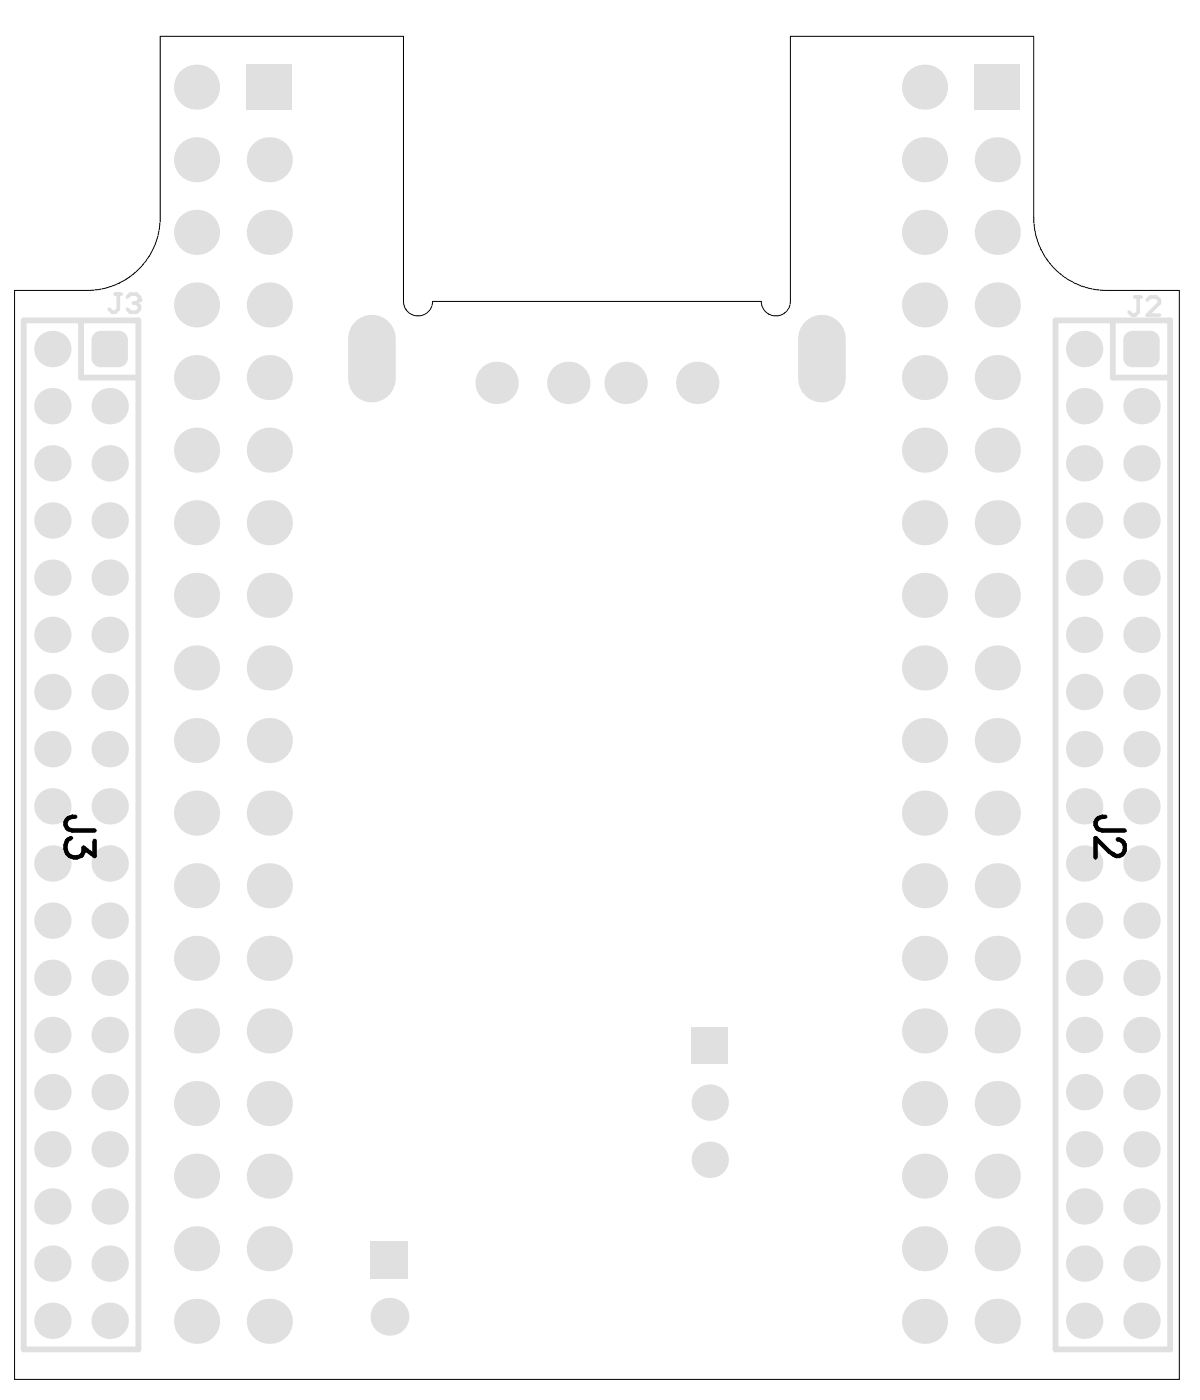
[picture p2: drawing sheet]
<svg xmlns="http://www.w3.org/2000/svg" width="69mm" height="81mm" viewBox="0 0 69 81" stroke-linecap="round" stroke-linejoin="round" font-family="sans-serif">
<path d="M9.3 2.1h14.1v15.4a.84 .84 0 0 0 .8 .8 .84 .84 0 0 0 .9-.8h19a.84 .84 0 0 0 .8 .8 .84 .84 0 0 0 .9-.8v-15.4h14.1v10.5a4.2 4.2 0 0 0 4.2 4.2h4.2v63.1h-67.5v-63.1h4.3a4.2 4.2 0 0 0 4.2-4.2z" fill="none" stroke="#000" stroke-width=".06"/>
<g fill="#e0e0e0">
<path d="M66.6 20.8h.6zM66.6 20.8h.6l-.1 .2-.2 .2-.3 .1z"/>
<path d="M66.6 19.2v.5zM66.6 19.2h.3l.2 .2 .1 .3h-.6z"/>
<path d="M65.1 19.7h.5zM65.1 19.4l.2-.2h.3v.5h-.5z"/>
<path d="M65.6 20.8v.5zM65.1 20.8h.5v.5l-.3-.1-.2-.2z"/>
<circle cx="41.1" cy="63.9" r="1.05"/>
<circle cx="41.1" cy="67.2" r="1.05"/>
<circle cx="66.1" cy="76.5" r="1.05"/>
<circle cx="66.1" cy="73.2" r="1.05"/>
<circle cx="66.1" cy="69.9" r="1.05"/>
<circle cx="66.1" cy="66.6" r="1.05"/>
<circle cx="66.1" cy="63.3" r="1.05"/>
<circle cx="66.1" cy="60" r="1.05"/>
<circle cx="66.1" cy="56.7" r="1.05"/>
<circle cx="66.1" cy="53.4" r="1.05"/>
<circle cx="66.1" cy="50" r="1.05"/>
<circle cx="66.1" cy="46.7" r="1.05"/>
<circle cx="66.1" cy="43.4" r="1.05"/>
<circle cx="53.5" cy="76.6" r="1.31"/>
<circle cx="57.8" cy="76.6" r="1.31"/>
<circle cx="62.8" cy="76.5" r="1.05"/>
<circle cx="62.8" cy="73.2" r="1.05"/>
<circle cx="62.8" cy="69.9" r="1.05"/>
<circle cx="62.8" cy="66.6" r="1.05"/>
<circle cx="62.8" cy="63.3" r="1.05"/>
<circle cx="53.5" cy="59.7" r="1.31"/>
<circle cx="57.8" cy="59.7" r="1.31"/>
<circle cx="62.8" cy="60" r="1.05"/>
<circle cx="62.8" cy="56.7" r="1.05"/>
<circle cx="62.8" cy="53.4" r="1.05"/>
<circle cx="62.8" cy="50" r="1.05"/>
<circle cx="62.8" cy="46.7" r="1.05"/>
<circle cx="53.5" cy="42.9" r="1.31"/>
<circle cx="57.8" cy="42.9" r="1.31"/>
<circle cx="62.8" cy="43.4" r="1.05"/>
<circle cx="57.8" cy="26.1" r="1.31"/>
<circle cx="53.5" cy="26.1" r="1.31"/>
<circle cx="53.5" cy="9.3" r="1.31"/>
<circle cx="57.8" cy="9.3" r="1.31"/>
<circle cx="15.6" cy="76.6" r="1.31"/>
<circle cx="22.6" cy="76.3" r="1.1"/>
<circle cx="15.6" cy="59.7" r="1.31"/>
<circle cx="15.6" cy="42.9" r="1.31"/>
<circle cx="15.6" cy="26.1" r="1.31"/>
<circle cx="15.6" cy="9.3" r="1.31"/>
<circle cx="6.4" cy="76.5" r="1.05"/>
<circle cx="3" cy="76.5" r="1.05"/>
<circle cx="6.4" cy="73.2" r="1.05"/>
<circle cx="3" cy="73.2" r="1.05"/>
<circle cx="6.4" cy="69.9" r="1.05"/>
<circle cx="3" cy="69.9" r="1.05"/>
<circle cx="6.4" cy="66.6" r="1.05"/>
<circle cx="3" cy="66.6" r="1.05"/>
<circle cx="6.4" cy="63.3" r="1.05"/>
<circle cx="3" cy="63.3" r="1.05"/>
<circle cx="6.4" cy="60" r="1.05"/>
<circle cx="3" cy="60" r="1.05"/>
<circle cx="6.4" cy="56.7" r="1.05"/>
<circle cx="3" cy="56.7" r="1.05"/>
<circle cx="6.4" cy="53.4" r="1.05"/>
<circle cx="3" cy="53.4" r="1.05"/>
<circle cx="6.4" cy="50" r="1.05"/>
<circle cx="3" cy="50" r="1.05"/>
<circle cx="6.4" cy="46.7" r="1.05"/>
<circle cx="3" cy="46.7" r="1.05"/>
<circle cx="6.4" cy="43.4" r="1.05"/>
<circle cx="3" cy="43.4" r="1.05"/>
<circle cx="66.1" cy="40.1" r="1.05"/>
<circle cx="66.1" cy="36.8" r="1.05"/>
<circle cx="66.1" cy="30.2" r="1.05"/>
<circle cx="66.1" cy="26.9" r="1.05"/>
<circle cx="66.1" cy="23.5" r="1.05"/>
<circle cx="53.5" cy="68.2" r="1.31"/>
<circle cx="57.8" cy="68.2" r="1.31"/>
<circle cx="53.5" cy="64" r="1.31"/>
<circle cx="57.8" cy="64" r="1.31"/>
<circle cx="53.5" cy="55.5" r="1.31"/>
<circle cx="57.8" cy="55.5" r="1.31"/>
<circle cx="53.5" cy="51.3" r="1.31"/>
<circle cx="57.8" cy="51.3" r="1.31"/>
<circle cx="53.5" cy="38.7" r="1.31"/>
<circle cx="57.8" cy="38.7" r="1.31"/>
<circle cx="53.5" cy="34.5" r="1.31"/>
<circle cx="57.8" cy="34.5" r="1.31"/>
<circle cx="62.8" cy="40.1" r="1.05"/>
<circle cx="62.8" cy="36.8" r="1.05"/>
<circle cx="57.8" cy="21.9" r="1.31"/>
<circle cx="53.5" cy="21.9" r="1.31"/>
<circle cx="53.5" cy="30.3" r="1.31"/>
<circle cx="57.8" cy="30.3" r="1.31"/>
<circle cx="62.8" cy="30.2" r="1.05"/>
<circle cx="62.8" cy="26.9" r="1.05"/>
<circle cx="62.8" cy="23.5" r="1.05"/>
<circle cx="53.5" cy="17.7" r="1.31"/>
<circle cx="57.8" cy="17.7" r="1.31"/>
<circle cx="53.5" cy="13.5" r="1.31"/>
<circle cx="57.8" cy="13.5" r="1.31"/>
<circle cx="40.4" cy="22.2" r="1.23"/>
<circle cx="32.9" cy="22.2" r="1.23"/>
<circle cx="36.2" cy="22.2" r="1.23"/>
<circle cx="28.8" cy="22.2" r="1.23"/>
<circle cx="15.6" cy="68.2" r="1.31"/>
<circle cx="15.6" cy="64" r="1.31"/>
<circle cx="15.6" cy="55.5" r="1.31"/>
<circle cx="15.6" cy="51.3" r="1.31"/>
<circle cx="15.6" cy="38.7" r="1.31"/>
<circle cx="15.6" cy="34.5" r="1.31"/>
<circle cx="15.6" cy="30.3" r="1.31"/>
<circle cx="15.6" cy="21.9" r="1.31"/>
<circle cx="15.6" cy="17.7" r="1.31"/>
<circle cx="15.6" cy="13.5" r="1.31"/>
<circle cx="6.4" cy="36.8" r="1.05"/>
<circle cx="3" cy="36.8" r="1.05"/>
<circle cx="6.4" cy="40.1" r="1.05"/>
<circle cx="3" cy="40.1" r="1.05"/>
<circle cx="6.4" cy="23.5" r="1.05"/>
<circle cx="3" cy="23.5" r="1.05"/>
<circle cx="6.4" cy="26.9" r="1.05"/>
<circle cx="3" cy="26.9" r="1.05"/>
<circle cx="6.4" cy="30.2" r="1.05"/>
<circle cx="3" cy="30.2" r="1.05"/>
<circle cx="66.1" cy="33.5" r="1.05"/>
<circle cx="53.5" cy="72.4" r="1.31"/>
<circle cx="57.8" cy="72.4" r="1.31"/>
<circle cx="53.5" cy="47.1" r="1.31"/>
<circle cx="57.8" cy="47.1" r="1.31"/>
<circle cx="62.8" cy="33.5" r="1.05"/>
<circle cx="62.8" cy="20.2" r="1.05"/>
<circle cx="53.5" cy="5.1" r="1.31"/>
</g>
<g fill="#e0e0e0">
<path d="M40.1 59.5h2.1v2.1h-2.1z" fill-rule="evenodd"/>
<path d="M21.5 71.9h2.2v2.2h-2.2z" fill-rule="evenodd"/>
<path d="M65.1 19.7l.5-.5h1l.6 .5v1.1l-.6 .5h-1l-.5-.5z" fill-rule="evenodd"/>
<path d="M56.5 3.7h2.6v2.7h-2.6z" fill-rule="evenodd"/>
</g>
<path d="M47.6 19.6v2.3" fill="none" stroke="#e0e0e0" stroke-width="2.8"/>
<g fill="#e0e0e0">
<circle cx="15.6" cy="72.4" r="1.31"/>
<circle cx="15.6" cy="47.1" r="1.31"/>
</g>
<path d="M21.5 19.6v2.3" fill="none" stroke="#e0e0e0" stroke-width="2.8"/>
<g fill="#e0e0e0">
<path d="M14.3 3.7h2.6v2.7h-2.6z" fill-rule="evenodd"/>
<path d="M5.3 19.7l.5-.5h1.1l.5 .5v1.1l-.5 .5h-1.1l-.5-.5z" fill-rule="evenodd"/>
</g>
<g fill="#e0e0e0">
<path d="M6.9 20.8h.5zM6.9 20.8h.5l-.1 .2-.2 .2-.2 .1z"/>
<path d="M6.9 19.2v.5zM6.9 19.2h.2l.2 .2 .1 .3h-.5z"/>
<path d="M5.3 19.7h.5zM5.4 19.4l.2-.2h.2v.5h-.5z"/>
<path d="M5.8 20.8v.5zM5.3 20.8h.5v.5l-.2-.1-.2-.2z"/>
<circle cx="3" cy="20.2" r="1.05"/>
<circle cx="6.4" cy="33.5" r="1.05"/>
<circle cx="3" cy="33.5" r="1.05"/>
<circle cx="11.4" cy="76.6" r="1.31"/>
<circle cx="11.4" cy="59.7" r="1.31"/>
<circle cx="11.4" cy="42.9" r="1.31"/>
<circle cx="11.4" cy="26.1" r="1.31"/>
<circle cx="11.4" cy="9.3" r="1.31"/>
<circle cx="11.4" cy="68.2" r="1.31"/>
<circle cx="11.4" cy="64" r="1.31"/>
<circle cx="11.4" cy="55.5" r="1.31"/>
<circle cx="11.4" cy="51.3" r="1.31"/>
<circle cx="11.4" cy="38.7" r="1.31"/>
<circle cx="11.4" cy="34.5" r="1.31"/>
<circle cx="11.4" cy="21.9" r="1.31"/>
<circle cx="11.4" cy="30.3" r="1.31"/>
<circle cx="11.4" cy="17.7" r="1.31"/>
<circle cx="11.4" cy="13.5" r="1.31"/>
<circle cx="11.4" cy="72.4" r="1.31"/>
<circle cx="11.4" cy="47.1" r="1.31"/>
<circle cx="11.4" cy="5.1" r="1.31"/>
</g>
<path d="M1.4 18.6h6.6v59.6h-6.6zM4.7 18.6v3.3h3.3M61.1 18.6h6.7v59.6h-6.7zM64.4 18.6v3.3h3.4" fill="none" stroke="#e0e0e0" stroke-width=".34"/>
<path d="M6.7 17h.3M6.9 17v.9l-.2 .2h-.2l-.2-.2M7.4 17.2l.2-.2h.3l.2 .2v.2M7.7 17.6h.2M7.9 17.6l.2 .1v.2l-.2 .2h-.3l-.2-.2M8.1 17.4h.1M8.1 17.4l-.2 .2M65.7 17.2h.4M65.9 17.2v.9l-.2 .2h-.1l-.2-.2M66.4 17.4l.2-.2h.4l.1 .2v.2l-.7 .7h.7" fill="none" stroke="#e0e0e0" stroke-width=".21"/>
<path d="M4.1 48.6a.57 .57 0 0 0-.2 .9 .57 .57 0 0 0 .9-.1v-.3l.7 .5v-.9M4.4 47.3a.44 .44 0 0 0-.6 .5l.2 .3h.2h1.3M64 47.3a.44 .44 0 0 0-.5 .5l.1 .3h.3h1.2M64.7 48.7l.4 .1v.5a.41 .41 0 0 1-.6 .2l-1-.9v1.1" fill="none" stroke="#000" stroke-width=".25"/>
</svg>
